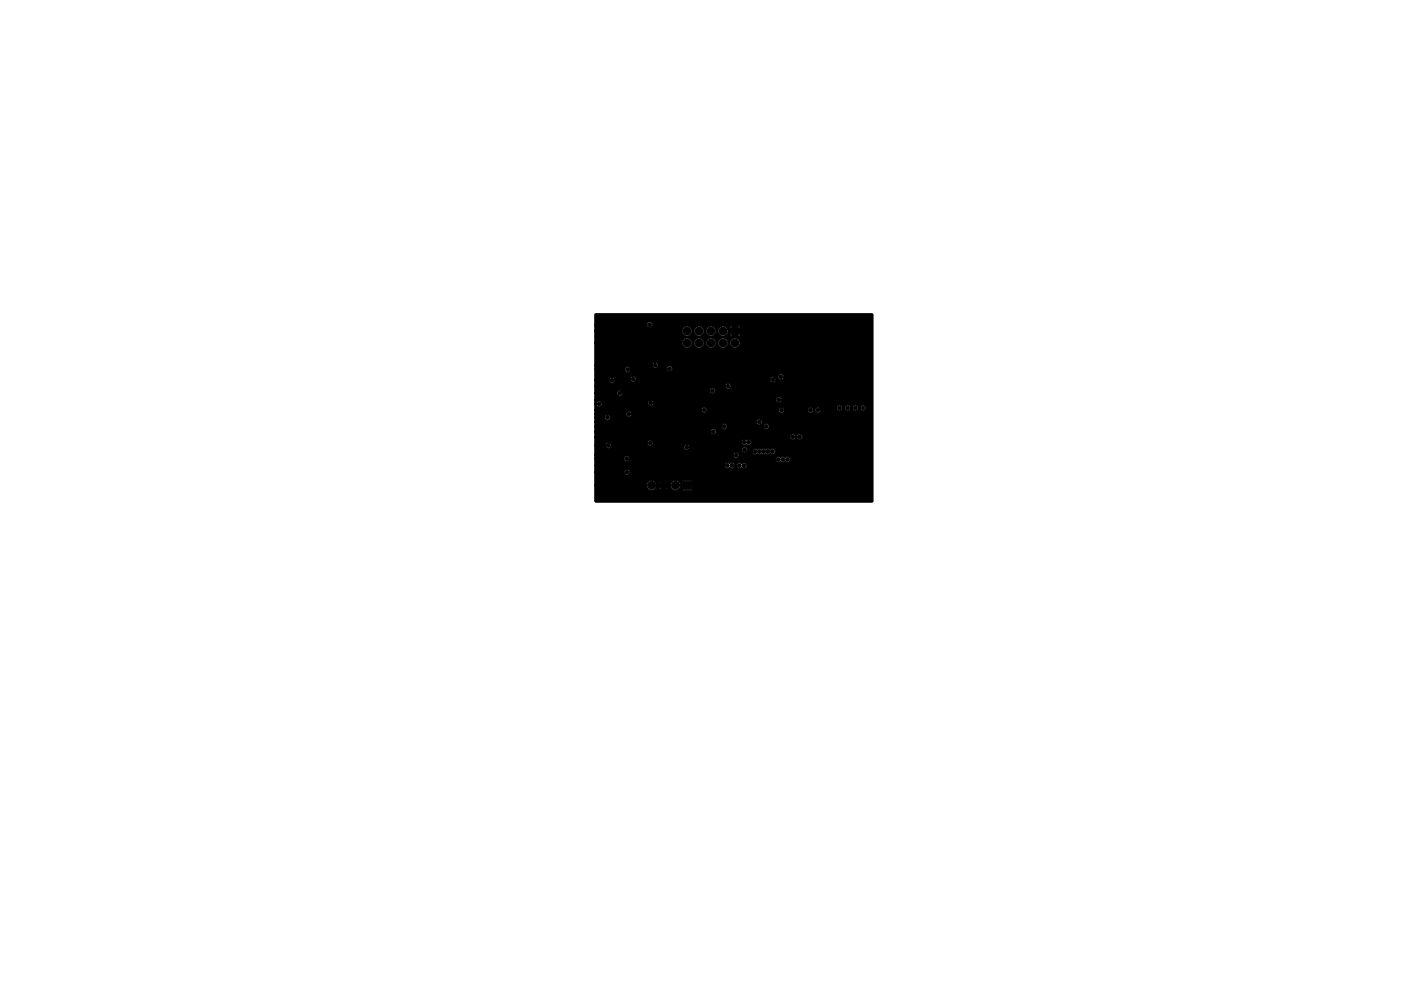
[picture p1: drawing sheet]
<svg xmlns="http://www.w3.org/2000/svg" width="297mm" height="210mm" viewBox="0 0 297 210" stroke-linecap="round" stroke-linejoin="round" font-family="sans-serif">
<g fill="#000" stroke="#000" stroke-width=".21">
<path d="M155 69.4h1.7v1.7h-1.7zM126.2 66.6l58.6-.1 .3 .2-.1 39.8h-58.6l-.3-.1v-3.4h11a1.05 1.05 0 0 0 .8 1 1.05 1.05 0 0 0 1.2-.6h.6l.5 .5h.9l.5-.5h-.5v.5h-.9v-.5h-1.1l.1-.4h3a1.05 1.05 0 0 0 1.6 .8h.9l.2 .2h1.8l.1-.2v-1.8l-.2-.1h-1.8l-.1 .2v1.7h-.9a1.05 1.05 0 0 0-.1-1.8 1.05 1.05 0 0 0-1.5 1h-3l-.1-.5h2.5l-.4-.5-.1 .5h-.9v-.5l-.5 .5h-.6l-.1-.1a1.06 1.06 0 0 0-1.1-.4 1.06 1.06 0 0 0-.8 1h-11v-2.8h6.2v.1a.61 .61 0 0 0 1 .4 .61 .61 0 0 0-.1-1.1 .61 .61 0 0 0-.9 .6h-6.2v-1.5h27.5v.2a.77 .77 0 0 0 1.2 .3 .6 .6 0 0 0 .6 .1 .6 .6 0 0 0 .4-.5h.3l.1 .2a.77 .77 0 0 0 1.1 .2 .62 .62 0 0 0 .9-.1 .62 .62 0 0 0-.1-.9 .62 .62 0 0 0-.9 .2 .61 .61 0 0 0-.7-.2 .61 .61 0 0 0-.4 .6l-.3-.1a.7 .7 0 0 0-1.2-.4 .61 .61 0 0 0-.6-.1 .61 .61 0 0 0-.4 .5h-27.5v-1.4h6.2v.2a.6 .6 0 0 0 .6 .4 .6 .6 0 0 0 .6-.4h30.9v.2a.71 .71 0 0 0 1.1 .2 .76 .76 0 0 0 1 0 .63 .63 0 0 0 .9 0 .63 .63 0 0 0-.1-1 .63 .63 0 0 0-.9 .2 .76 .76 0 0 0-1 0 .6 .6 0 0 0-.6-.2 .6 .6 0 0 0-.4 .6h-30.9a.61 .61 0 0 0-.5-.8 .61 .61 0 0 0-.7 .6h-6.2v-.7h29.3l.1 .1a.61 .61 0 0 0 .9 .3 .61 .61 0 0 0-.1-1 .61 .61 0 0 0-.9 .6h-29.3v-2.1h2.2l.1 .2a.6 .6 0 0 0 1 .2h15.6l.2 .4 .4 .2 11.6-.1a.6 .6 0 0 0 .5 .6 .6 .6 0 0 0 .6-.2h1.2v.2a.7 .7 0 0 0 1.1 .3l.4 .1 .4-.2 .5 .2 .5-.1a.75 .75 0 0 0 .9-.1 .63 .63 0 0 0 .9-.1 .63 .63 0 0 0-.1-.9 .63 .63 0 0 0-.9 .2 .65 .65 0 0 0-.8 0l-.5-.2-.4 .2-.5-.2-.4 .2a.63 .63 0 0 0-.7-.2 .63 .63 0 0 0-.4 .6h-1.1a.61 .61 0 0 0-.4-.9 .61 .61 0 0 0-.8 .5h-11.3a.61 .61 0 0 0 0-1 .61 .61 0 0 0-.9 .5h-15.6l.2-.4-.3-.5h7.9l.1 .2a.61 .61 0 0 0 .7 .4 .61 .61 0 0 0 .4-.8h18.8v.2a.9 .9 0 0 0 1.2 .3 .63 .63 0 0 0 .8-.2 .63 .63 0 0 0-.2-.8 .63 .63 0 0 0-.8 .1 .6 .6 0 0 0-.7-.1 .6 .6 0 0 0-.3 .5h-18.8a.61 .61 0 0 0-.6-.4 .61 .61 0 0 0-.6 .6h-7.9a.61 .61 0 0 0-1 .5h-2.2v-1.8h41.4v.2a.61 .61 0 0 0 .7 .4 .61 .61 0 0 0 .5-.6h.2a.61 .61 0 0 0 .8 .6 .61 .61 0 0 0 .2-1 .61 .61 0 0 0-1 .2v.2h-.2a.6 .6 0 0 0-.6-.6 .6 .6 0 0 0-.6 .6h-41.4v-1.1h24.5l.1 .2a.61 .61 0 0 0 .9 .3 .61 .61 0 0 0-.1-1.1 .61 .61 0 0 0-.9 .6h-24.5v-1.1h26.8l.1 .1a.61 .61 0 0 0 .6 .5 .61 .61 0 0 0 .6-.6h7.6l.1 .1a.61 .61 0 0 0 .9 .4 .61 .61 0 0 0-.1-1.1 .61 .61 0 0 0-.9 .6h-7.6l-.1-.2a.61 .61 0 0 0-.6-.4 .61 .61 0 0 0-.6 .6h-26.8v-1h34.3v.2a.61 .61 0 0 0 1 .3 .61 .61 0 0 0-.2-1 .61 .61 0 0 0-.8 .5h-34.3v-1h2.1v.2a.61 .61 0 0 0 1 .3 .61 .61 0 0 0-.1-1 .61 .61 0 0 0-.9 .5h-2.1v-.7h6.6v.2a.61 .61 0 0 0 1 .3 .61 .61 0 0 0-.1-1 .61 .61 0 0 0-.9 .5h-6.6v-.8h22.6a.6 .6 0 0 0 .6 .6 .6 .6 0 0 0 .6-.6h15.2v.2a.6 .6 0 0 0 .7 .4 .6 .6 0 0 0 .5-.6h4.9v.2a.6 .6 0 0 0 .7 .4 .6 .6 0 0 0 .5-.6h.4a.6 .6 0 0 0 .8 .6 .6 .6 0 0 0 .2-1h3.6v.1a.61 .61 0 0 0 .7 .5 .61 .61 0 0 0 .5-.6h.5v.1a.61 .61 0 0 0 .7 .5 .61 .61 0 0 0 .5-.6h.4l.1 .1a.61 .61 0 0 0 .6 .5 .61 .61 0 0 0 .6-.6h.4v.1a.61 .61 0 0 0 1 .3 .61 .61 0 0 0-.1-1 .61 .61 0 0 0-.9 .6h-.4l-.1-.2a.61 .61 0 0 0-.6-.4 .61 .61 0 0 0-.6 .6h-.4v-.2a.61 .61 0 0 0-.7-.4 .61 .61 0 0 0-.5 .6h-.5v-.2a.61 .61 0 0 0-.7-.4 .61 .61 0 0 0-.5 .6l-3.7-.1a.61 .61 0 0 0-.9 .5l-.4-.1a.6 .6 0 0 0-.6-.5 .6 .6 0 0 0-.6 .6h-4.9v-.1a.61 .61 0 0 0-.7-.5 .61 .61 0 0 0-.5 .6h-15.2a.6 .6 0 0 0-.6-.6 .6 .6 0 0 0-.6 .6h-22.6v-1.3h.3l.1 .2a.6 .6 0 0 0 .7 .4 .6 .6 0 0 0 .4-.8h9.7l.1 .2a.61 .61 0 0 0 .9 .3 .61 .61 0 0 0-.1-1.1 .61 .61 0 0 0-.9 .6l-9.7-.1a.61 .61 0 0 0-.7-.3 .61 .61 0 0 0-.5 .6h-.3v-.9h38.4v.2a.61 .61 0 0 0 1 .3 .61 .61 0 0 0-.1-1 .61 .61 0 0 0-.9 .5h-38.4v-1.4h4.7v.2a.6 .6 0 0 0 .9 .3 .6 .6 0 0 0 .1-1h18.6l.1 .2a.61 .61 0 0 0 .9 .3 .61 .61 0 0 0-.1-1 .61 .61 0 0 0-.9 .5h-18.7a.61 .61 0 0 0-.9 .5h-4.7v-1.5h27.7v.2a.61 .61 0 0 0 1 .3 .61 .61 0 0 0-.2-1 .61 .61 0 0 0-.8 .5h-27.7v-1.2h3l.1 .2a.6 .6 0 0 0 .8 .4 .6 .6 0 0 0 .3-.9h3.3l.1 .2a.6 .6 0 0 0 .6 .5 .6 .6 0 0 0 .5-.6h28.5v.2a.61 .61 0 0 0 1 .3 .61 .61 0 0 0-.3-1h.9l.1 .1a.61 .61 0 0 0 .9 .3 .61 .61 0 0 0-.1-1 .61 .61 0 0 0-.9 .6h-1.2l-.4 .2v.3h-28.5a.6 .6 0 0 0-.5-.7 .6 .6 0 0 0-.7 .6h-3.3a.61 .61 0 0 0-.7-.3 .61 .61 0 0 0-.5 .6h-3v-2.3h6.4v.2a.6 .6 0 0 0 .8 .4 .6 .6 0 0 0 .4-.8h7.6v.2a.61 .61 0 0 0 1 .3 .61 .61 0 0 0-.1-1 .61 .61 0 0 0-.9 .5h-7.6l-.1-.1a.61 .61 0 0 0-.7-.3 .61 .61 0 0 0-.4 .6h-6.4v-.9h12.2v.2a.61 .61 0 0 0 1 .3 .61 .61 0 0 0-.1-1.1 .61 .61 0 0 0-.9 .6h-12.2v-4.7h18.5v.2a1.05 1.05 0 0 0 1.2 .8 1.05 1.05 0 0 0 .9-1h.4l.1 .2a1.05 1.05 0 0 0 1.1 .8 1.05 1.05 0 0 0 1-1h.4v.2a1.05 1.05 0 0 0 1.1 .8 1.05 1.05 0 0 0 1-1h.4v.2a1.05 1.05 0 0 0 1.2 .8 1.05 1.05 0 0 0 .9-1h.5v.2a1.06 1.06 0 0 0 1.7 .6 1.06 1.06 0 0 0-.2-1.8 1.06 1.06 0 0 0-1.5 1h-.5v-.2a1.06 1.06 0 0 0-1.1-.9 1.06 1.06 0 0 0-1 1.1h-.4v-.2a1.06 1.06 0 0 0-1.2-.9 1.06 1.06 0 0 0-.9 1.1h-.4l-.1-.2a1.06 1.06 0 0 0-1.1-.9 1.06 1.06 0 0 0-1 1.1h-.4v-.2a1.06 1.06 0 0 0-1.1-.9 1.06 1.06 0 0 0-1 1.1h-18.5v-2.6h18.5v.2a1.05 1.05 0 0 0 1.2 .9 1.05 1.05 0 0 0 .9-1.1h.4l.1 .2a1.05 1.05 0 0 0 1.1 .9 1.05 1.05 0 0 0 1-1.1h.4v.2a1.05 1.05 0 0 0 1.1 .9 1.05 1.05 0 0 0 1-1.1h.4v.2a1.05 1.05 0 0 0 1.7 .7h.9l.2 .2h1.7l.2-.2v-.4h-.6v.6h-.9v-.6h-.6v.4h-.9l.4-.6-.1-.7h2.7l-.1-.6h-.5v.6h-.9v-.6h-.6v.6l-.6-.1a1.06 1.06 0 0 0-1.2-.5 1.06 1.06 0 0 0-.8 1h-.4v-.2a1.06 1.06 0 0 0-1.2-.8 1.06 1.06 0 0 0-.9 1h-.4l-.1-.2a1.06 1.06 0 0 0-1.1-.8 1.06 1.06 0 0 0-1 1h-.4v-.2a1.06 1.06 0 0 0-1.1-.8 1.06 1.06 0 0 0-1 1h-18.5v-1.3h11v.2a.61 .61 0 0 0 1 .3 .61 .61 0 0 0-.1-1.1 .61 .61 0 0 0-.9 .6h-11zM144.9 102.1h1.7v1.7h-1.7z"/>
<circle cx="129.8" cy="68.9" r=".4"/>
<circle cx="133.1" cy="78.4" r=".4"/>
<circle cx="135.8" cy="77.2" r=".4"/>
<circle cx="137.3" cy="77.4" r=".4"/>
<circle cx="137.7" cy="68.9" r=".4"/>
<circle cx="138.9" cy="77.5" r=".4"/>
<circle cx="141.9" cy="78.2" r=".4"/>
<circle cx="145.7" cy="70.2" r=".85"/>
<circle cx="145.7" cy="72.8" r=".85"/>
<circle cx="148.2" cy="70.2" r=".85"/>
<circle cx="148.2" cy="72.8" r=".85"/>
<circle cx="150.7" cy="70.2" r=".85"/>
<circle cx="150.7" cy="72.8" r=".85"/>
<circle cx="153.3" cy="72.8" r=".85"/>
<circle cx="153.3" cy="70.2" r=".85"/>
<circle cx="155.8" cy="72.8" r=".85"/>
<circle cx="165.5" cy="80" r=".4"/>
<circle cx="127" cy="85.7" r=".4"/>
<circle cx="128.8" cy="88.5" r=".4"/>
<circle cx="128.9" cy="94.5" r=".4"/>
<circle cx="129.8" cy="80.7" r=".4"/>
<circle cx="131.4" cy="83.4" r=".4"/>
<circle cx="132.9" cy="97.3" r=".4"/>
<circle cx="133.2" cy="82.3" r=".4"/>
<circle cx="133.3" cy="87.8" r=".4"/>
<circle cx="134.2" cy="89.7" r=".4"/>
<circle cx="134.3" cy="80.4" r=".4"/>
<circle cx="137.8" cy="94" r=".4"/>
<circle cx="137.9" cy="85.5" r=".4"/>
<circle cx="140.6" cy="94" r=".4"/>
<circle cx="141.3" cy="96.7" r=".4"/>
<circle cx="145.6" cy="94.9" r=".4"/>
<circle cx="147.6" cy="94" r=".4"/>
<circle cx="147.7" cy="96.6" r=".4"/>
<circle cx="149.3" cy="87" r=".4"/>
<circle cx="150.1" cy="81" r=".4"/>
<circle cx="151" cy="82.9" r=".4"/>
<circle cx="151.2" cy="91.6" r=".4"/>
<circle cx="153.6" cy="90.5" r=".4"/>
<circle cx="154.2" cy="98.7" r=".4"/>
<circle cx="154.4" cy="81.9" r=".4"/>
<circle cx="155.2" cy="98.7" r=".4"/>
<circle cx="155.3" cy="83.7" r=".4"/>
<circle cx="156" cy="96.6" r=".4"/>
<circle cx="156.7" cy="98.8" r=".4"/>
<circle cx="157.7" cy="98.8" r=".4"/>
<circle cx="157.8" cy="93.8" r=".4"/>
<circle cx="157.9" cy="95.4" r=".4"/>
<circle cx="158.7" cy="93.8" r=".4"/>
<circle cx="160.1" cy="95.8" r=".4"/>
<circle cx="161" cy="89.5" r=".4"/>
<circle cx="161" cy="95.8" r=".4"/>
<circle cx="161.9" cy="95.8" r=".4"/>
<circle cx="162.4" cy="90.5" r=".4"/>
<circle cx="162.8" cy="95.8" r=".4"/>
<circle cx="163.7" cy="95.8" r=".4"/>
<circle cx="163.9" cy="80.5" r=".4"/>
<circle cx="165" cy="97.5" r=".4"/>
<circle cx="165.1" cy="84.8" r=".4"/>
<circle cx="165.7" cy="87" r=".4"/>
<circle cx="166" cy="97.5" r=".4"/>
<circle cx="167" cy="97.5" r=".4"/>
<circle cx="168.1" cy="92.7" r=".4"/>
<circle cx="169.5" cy="92.7" r=".4"/>
<circle cx="171.8" cy="87" r=".4"/>
<circle cx="173.4" cy="87" r=".4"/>
<circle cx="178" cy="86.6" r=".4"/>
<circle cx="179.7" cy="86.6" r=".4"/>
<circle cx="181.3" cy="86.6" r=".4"/>
<circle cx="183" cy="86.6" r=".4"/>
<circle cx="132.9" cy="100.2" r=".4"/>
<circle cx="138.1" cy="103" r=".85"/>
<circle cx="140.7" cy="103" r=".85"/>
<circle cx="143.2" cy="103" r=".85"/>
<circle cx="151.3" cy="103.4" r=".4"/>
<circle cx="151.3" cy="102.5" r=".4"/>
<circle cx="152.2" cy="103.4" r=".4"/>
<circle cx="152.3" cy="102.5" r=".4"/>
</g>
</svg>
